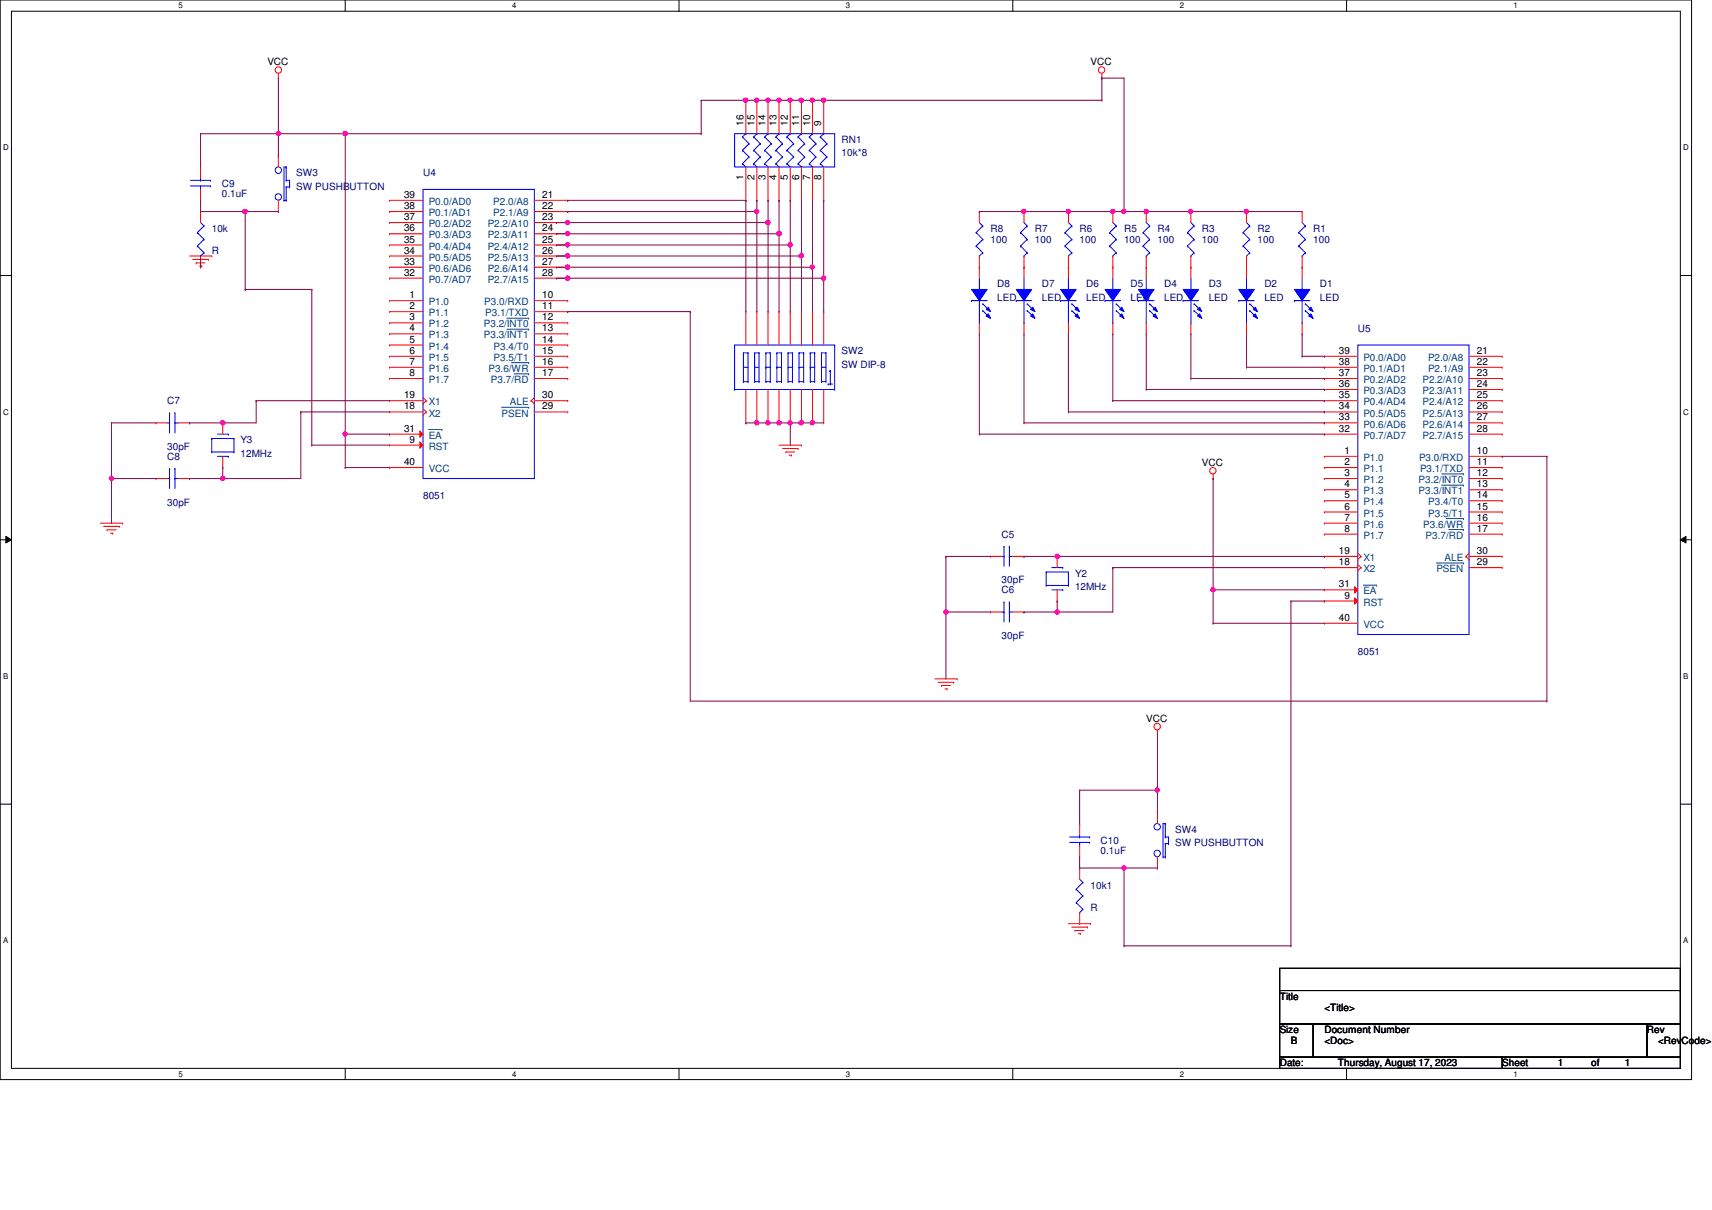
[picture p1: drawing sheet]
<svg xmlns="http://www.w3.org/2000/svg" width="297mm" height="210mm" viewBox="0 0 297 210" stroke-linecap="round" stroke-linejoin="round" font-family="sans-serif">
<defs><g id="words">
<g font-size="1.7">
<text x="46.4" y="11.3">VCC</text>
<text x="189.2" y="11.3">VCC</text>
<text x="129" y="21.8" transform="rotate(-90 129 21.8)">16</text>
<text x="130.9" y="21.8" transform="rotate(-90 130.9 21.8)">15</text>
<text x="132.8" y="21.8" transform="rotate(-90 132.8 21.8)">14</text>
<text x="134.7" y="21.8" transform="rotate(-90 134.7 21.8)">13</text>
<text x="136.7" y="21.8" transform="rotate(-90 136.7 21.8)">12</text>
<text x="138.6" y="21.8" transform="rotate(-90 138.6 21.8)">11</text>
<text x="140.5" y="21.8" transform="rotate(-90 140.5 21.8)">10</text>
<text x="142.5" y="21.8" transform="rotate(-90 142.5 21.8)">9</text>
<text x="70.1" y="34.3">39</text>
<text x="94.1" y="34.3">21</text>
<text x="129" y="31.3" transform="rotate(-90 129 31.3)">1</text>
<text x="130.9" y="31.3" transform="rotate(-90 130.9 31.3)">2</text>
<text x="132.8" y="31.3" transform="rotate(-90 132.8 31.3)">3</text>
<text x="134.7" y="31.3" transform="rotate(-90 134.7 31.3)">4</text>
<text x="136.7" y="31.3" transform="rotate(-90 136.7 31.3)">5</text>
<text x="138.6" y="31.3" transform="rotate(-90 138.6 31.3)">6</text>
<text x="140.5" y="31.3" transform="rotate(-90 140.5 31.3)">7</text>
<text x="142.5" y="31.3" transform="rotate(-90 142.5 31.3)">8</text>
<text x="70.1" y="36.3">38</text>
<text x="70.1" y="38.2">37</text>
<text x="70.1" y="40.1">36</text>
<text x="94.1" y="36.3">22</text>
<text x="94.1" y="38.2">23</text>
<text x="94.1" y="40.1">24</text>
<text x="70.1" y="42.1">35</text>
<text x="70.1" y="44">34</text>
<text x="70.1" y="45.9">33</text>
<text x="70.1" y="47.8">32</text>
<text x="94.1" y="42.1">25</text>
<text x="94.1" y="44">26</text>
<text x="94.1" y="45.9">27</text>
<text x="94.1" y="47.8">28</text>
<text x="71.1" y="51.7">1</text>
<text x="71.1" y="53.6">2</text>
<text x="94.1" y="51.7">10</text>
<text x="94.1" y="53.6">11</text>
<text x="71.1" y="55.6">3</text>
<text x="71.1" y="57.5">4</text>
<text x="71.1" y="59.4">5</text>
<text x="94.1" y="55.6">12</text>
<text x="94.1" y="57.5">13</text>
<text x="94.1" y="59.4">14</text>
<text x="71.1" y="61.4">6</text>
<text x="71.1" y="63.3">7</text>
<text x="71.1" y="65.2">8</text>
<text x="94.1" y="61.4">15</text>
<text x="94.1" y="63.3">16</text>
<text x="94.1" y="65.2">17</text>
<text x="232.3" y="61.4">39</text>
<text x="232.3" y="63.3">38</text>
<text x="232.3" y="65.2">37</text>
<text x="256.2" y="61.4">21</text>
<text x="256.2" y="63.3">22</text>
<text x="256.2" y="65.2">23</text>
<text x="70.1" y="69.1">19</text>
<text x="70.1" y="71">18</text>
<text x="94.1" y="71">29</text>
<text x="94.1" y="69.1">30</text>
<text x="232.3" y="67.1">36</text>
<text x="232.3" y="69.1">35</text>
<text x="232.3" y="71">34</text>
<text x="256.2" y="67.1">24</text>
<text x="256.2" y="69.1">25</text>
<text x="256.2" y="71">26</text>
<text x="70.1" y="74.9">31</text>
<text x="71.1" y="76.8">9</text>
<text x="232.3" y="72.9">33</text>
<text x="232.3" y="74.9">32</text>
<text x="256.2" y="72.9">27</text>
<text x="256.2" y="74.9">28</text>
<text x="70.1" y="80.7">40</text>
<text x="208.5" y="80.8">VCC</text>
<text x="233.3" y="78.7">1</text>
<text x="233.3" y="80.7">2</text>
<text x="233.3" y="82.6">3</text>
<text x="256.2" y="78.7">10</text>
<text x="256.2" y="80.7">11</text>
<text x="256.2" y="82.6">12</text>
<text x="233.3" y="84.5">4</text>
<text x="233.3" y="86.4">5</text>
<text x="233.3" y="88.4">6</text>
<text x="256.2" y="84.5">13</text>
<text x="256.2" y="86.4">14</text>
<text x="256.2" y="88.4">15</text>
<text x="233.3" y="90.3">7</text>
<text x="233.3" y="92.2">8</text>
<text x="256.2" y="90.3">16</text>
<text x="256.2" y="92.2">17</text>
<text x="232.3" y="101.9">31</text>
<text x="232.3" y="96.1">19</text>
<text x="232.3" y="98">18</text>
<text x="256.2" y="98">29</text>
<text x="256.2" y="96.1">30</text>
<text x="232.3" y="107.7">40</text>
<text x="233.3" y="103.8">9</text>
<text x="198.9" y="125.2">VCC</text>
<text x="222" y="173.4">Title</text>
<text x="222" y="179.2">Size</text>
<text x="229.8" y="179.2">Document Number</text>
<text x="229.8" y="175.3">&lt;Title&gt;</text>
<text x="285.7" y="179.2">Rev</text>
<text x="222" y="185">Date:</text>
<text x="224" y="181.1">B</text>
<text x="229.8" y="181.1">&lt;Doc&gt;</text>
<text x="232.1" y="185">Thursday, August 17, 2023</text>
<text x="260.6" y="185">Sheet</text>
<text x="270.3" y="185">1</text>
<text x="276.1" y="185">of</text>
<text x="281.9" y="185">1</text>
<text x="287.7" y="181.1">&lt;RevCode&gt;</text>
</g>
<g font-size="1.7" fill="#000080">
<text x="146" y="24.8">RN1</text>
<text x="146" y="27.1">10k*8</text>
<text x="38.5" y="32.5">C9</text>
<text x="38.5" y="34.2">0.1uF</text>
<text x="51.4" y="30.6">SW3</text>
<text x="51.4" y="32.9">SW PUSHBUTTON</text>
<text x="73.4" y="30.6">U4</text>
<text x="36.7" y="40.2">10k</text>
<text x="171.9" y="40.2">R8</text>
<text x="179.6" y="40.2">R7</text>
<text x="187.3" y="40.2">R6</text>
<text x="195" y="40.2">R5</text>
<text x="200.8" y="40.2">R4</text>
<text x="208.5" y="40.2">R3</text>
<text x="218.2" y="40.2">R2</text>
<text x="227.8" y="40.2">R1</text>
<text x="36.7" y="44.1">R</text>
<text x="171.9" y="42.2">100</text>
<text x="179.6" y="42.2">100</text>
<text x="187.3" y="42.2">100</text>
<text x="195" y="42.2">100</text>
<text x="200.8" y="42.2">100</text>
<text x="208.5" y="42.2">100</text>
<text x="218.2" y="42.2">100</text>
<text x="227.8" y="42.2">100</text>
<text x="173" y="49.9">D8</text>
<text x="173" y="52.2">LED</text>
<text x="180.8" y="49.9">D7</text>
<text x="180.8" y="52.2">LED</text>
<text x="188.5" y="49.9">D6</text>
<text x="188.5" y="52.2">LED</text>
<text x="196.2" y="49.9">D5</text>
<text x="196.2" y="52.2">LED</text>
<text x="202" y="49.9">D4</text>
<text x="202" y="52.2">LED</text>
<text x="209.7" y="49.9">D3</text>
<text x="209.7" y="52.2">LED</text>
<text x="219.4" y="49.9">D2</text>
<text x="219.4" y="52.2">LED</text>
<text x="229" y="49.9">D1</text>
<text x="229" y="52.2">LED</text>
<text x="235.6" y="57.6">U5</text>
<text x="146" y="61.5">SW2</text>
<text x="146" y="63.8">SW DIP-8</text>
<text x="29" y="70.1">C7</text>
<text x="41.7" y="76.9">Y3</text>
<text x="29" y="79.8">C8</text>
<text x="29" y="78.1">30pF</text>
<text x="41.7" y="79.2">12MHz</text>
<text x="29" y="87.7">30pF</text>
<text x="73.4" y="86.6">8051</text>
<text x="173.8" y="93.3">C5</text>
<text x="173.8" y="101.2">30pF</text>
<text x="186.5" y="100.1">Y2</text>
<text x="173.8" y="103">C6</text>
<text x="186.5" y="102.4">12MHz</text>
<text x="173.8" y="110.9">30pF</text>
<text x="235.6" y="113.6">8051</text>
<text x="191" y="146.4">C10</text>
<text x="191" y="148.1">0.1uF</text>
<text x="203.9" y="144.5">SW4</text>
<text x="203.9" y="146.8">SW PUSHBUTTON</text>
<text x="189.2" y="154.1">10k1</text>
<text x="189.2" y="158">R</text>
</g>
<g font-size="1.7" fill="#004080">
<text x="74.4" y="35.6">P0.0/AD0</text>
<text x="85.6" y="35.6">P2.0/A8</text>
<text x="74.4" y="37.5">P0.1/AD1</text>
<text x="74.4" y="39.4">P0.2/AD2</text>
<text x="74.4" y="41.4">P0.3/AD3</text>
<text x="84.6" y="39.4">P2.2/A10</text>
<text x="84.6" y="41.4">P2.3/A11</text>
<text x="85.6" y="37.5">P2.1/A9</text>
<text x="74.4" y="43.3">P0.4/AD4</text>
<text x="74.4" y="45.2">P0.5/AD5</text>
<text x="74.4" y="47.2">P0.6/AD6</text>
<text x="84.6" y="43.3">P2.4/A12</text>
<text x="84.6" y="45.2">P2.5/A13</text>
<text x="84.6" y="47.2">P2.6/A14</text>
<text x="74.4" y="49.1">P0.7/AD7</text>
<text x="74.4" y="53">P1.0</text>
<text x="84" y="53">P3.0/RXD</text>
<text x="84.6" y="49.1">P2.7/A15</text>
<text x="74.4" y="54.9">P1.1</text>
<text x="74.4" y="56.8">P1.2</text>
<text x="74.4" y="58.7">P1.3</text>
<text x="83.9" y="56.8">P3.2/INT0</text>
<text x="83.9" y="58.7">P3.3/INT1</text>
<text x="84.2" y="54.9">P3.1/TXD</text>
<text x="74.4" y="60.7">P1.4</text>
<text x="74.4" y="62.6">P1.5</text>
<text x="74.4" y="64.5">P1.6</text>
<text x="84.7" y="64.5">P3.6/WR</text>
<text x="85.6" y="60.7">P3.4/T0</text>
<text x="85.6" y="62.6">P3.5/T1</text>
<text x="236.6" y="62.6">P0.0/AD0</text>
<text x="236.6" y="64.5">P0.1/AD1</text>
<text x="247.8" y="62.6">P2.0/A8</text>
<text x="247.8" y="64.5">P2.1/A9</text>
<text x="74.4" y="70.3">X1</text>
<text x="74.4" y="66.5">P1.7</text>
<text x="85.2" y="66.5">P3.7/RD</text>
<text x="88.5" y="70.3">ALE</text>
<text x="236.6" y="66.5">P0.2/AD2</text>
<text x="236.6" y="68.4">P0.3/AD3</text>
<text x="236.6" y="70.3">P0.4/AD4</text>
<text x="246.8" y="66.5">P2.2/A10</text>
<text x="246.8" y="68.4">P2.3/A11</text>
<text x="246.8" y="70.3">P2.4/A12</text>
<text x="74.4" y="76.1">EA</text>
<text x="74.4" y="72.3">X2</text>
<text x="87" y="72.3">PSEN</text>
<text x="236.6" y="72.3">P0.5/AD5</text>
<text x="236.6" y="74.2">P0.6/AD6</text>
<text x="236.6" y="76.1">P0.7/AD7</text>
<text x="246.8" y="72.3">P2.5/A13</text>
<text x="246.8" y="74.2">P2.6/A14</text>
<text x="246.8" y="76.1">P2.7/A15</text>
<text x="74.4" y="81.9">VCC</text>
<text x="74.4" y="78">RST</text>
<text x="236.6" y="80">P1.0</text>
<text x="236.6" y="81.9">P1.1</text>
<text x="236.6" y="83.8">P1.2</text>
<text x="246.1" y="83.8">P3.2/INT0</text>
<text x="246.2" y="80">P3.0/RXD</text>
<text x="246.4" y="81.9">P3.1/TXD</text>
<text x="236.6" y="85.8">P1.3</text>
<text x="236.6" y="87.7">P1.4</text>
<text x="236.6" y="89.6">P1.5</text>
<text x="246.1" y="85.8">P3.3/INT1</text>
<text x="247.8" y="87.7">P3.4/T0</text>
<text x="247.8" y="89.6">P3.5/T1</text>
<text x="236.6" y="91.6">P1.6</text>
<text x="236.6" y="93.5">P1.7</text>
<text x="246.9" y="91.6">P3.6/WR</text>
<text x="247.4" y="93.5">P3.7/RD</text>
<text x="236.6" y="97.3">X1</text>
<text x="236.6" y="99.3">X2</text>
<text x="249.2" y="99.3">PSEN</text>
<text x="250.7" y="97.3">ALE</text>
<text x="236.6" y="103.1">EA</text>
<text x="236.6" y="105.1">RST</text>
<text x="236.6" y="108.9">VCC</text>
</g>
<g font-size="1.4">
<text x="30.9" y="1.4">5</text>
<text x="88.9" y="1.4">4</text>
<text x="146.8" y="1.4">3</text>
<text x="204.7" y="1.4">2</text>
<text x="262.6" y="1.4">1</text>
<text x=".5" y="26.1">D</text>
<text x="292.1" y="26.1">D</text>
<text x=".5" y="71.9">C</text>
<text x="292.1" y="71.9">C</text>
<text x=".5" y="117.8">B</text>
<text x="292.1" y="117.8">B</text>
<text x=".5" y="163.6">A</text>
<text x="292.1" y="163.6">A</text>
<text x="30.9" y="186.8">5</text>
<text x="88.9" y="186.8">4</text>
<text x="146.8" y="186.8">3</text>
<text x="204.7" y="186.8">2</text>
<text x="262.6" y="186.8">1</text>
</g>
</g></defs>
<path d="M0 0h293.5v187.3h-293.5zM2 1.9h289.5v183.4h-289.5z" fill="none" stroke="#000" stroke-width=".17"/>
<g fill="#fff">
<path d="M30.9 .2h.8v1.5h-.8z"/>
<path d="M30.9 185.5h.8v1.6h-.8z"/>
</g>
<path d="M59.9 0v1.9M59.9 185.3v2" fill="none" stroke="#000" stroke-width=".17"/>
<g fill="#fff">
<path d="M88.9 .2h.7v1.5h-.7z"/>
<path d="M88.9 185.5h.7v1.6h-.7z"/>
</g>
<path d="M117.8 0v1.9M117.8 185.3v2" fill="none" stroke="#000" stroke-width=".17"/>
<g fill="#fff">
<path d="M146.8 .2h.7v1.5h-.7z"/>
<path d="M146.8 185.5h.7v1.6h-.7z"/>
</g>
<path d="M175.7 0v1.9M175.7 185.3v2" fill="none" stroke="#000" stroke-width=".17"/>
<g fill="#fff">
<path d="M204.7 .2h.7v1.5h-.7z"/>
<path d="M204.7 185.5h.7v1.6h-.7z"/>
</g>
<path d="M233.6 0v1.9M233.6 185.3v2" fill="none" stroke="#000" stroke-width=".17"/>
<g fill="#fff">
<path d="M262.6 .2h.8v1.5h-.8z"/>
<path d="M262.6 185.5h.8v1.6h-.8z"/>
<path d="M.5 24.8h1v1.6h-1z"/>
<path d="M292.1 24.8h.9v1.6h-.9z"/>
<path d="M.5 70.7h1v1.5h-1z"/>
<path d="M292.1 70.7h.9v1.5h-.9z"/>
</g>
<path d="M0 47.8h2M291.5 47.8h2" fill="none" stroke="#000" stroke-width=".17"/>
<g fill="#fff">
<path d="M.5 116.5h.9v1.6h-.9z"/>
<path d="M292.1 116.5h.8v1.6h-.8z"/>
</g>
<path d="M0 93.6h2M1 93l1 .6-1 .6zM291.5 93.6l1-.6v1.2zM291.5 93.6h2" fill="none" stroke="#000" stroke-width=".17"/>
<path d="M1 93l1 .6-1 .6zM291.5 93.6l1-.6v1.2z" fill="#000"/>
<g fill="#fff">
<path d="M.5 162.4h.9v1.5h-.9z"/>
<path d="M292.1 162.4h.8v1.5h-.8z"/>
</g>
<path d="M0 139.5h2M291.5 139.5h2M222 168h69.5v3.8h-69.5zM222 171.8h69.5v5.8h-69.5zM222 177.6h5.8v5.8h-5.8zM227.8 177.6h57.9v5.8h-57.9zM285.7 177.6h5.8v5.8h-5.8zM222 183.4h38.6v1.9h-38.6zM260.6 183.4h30.9v1.9h-30.9z" fill="none" stroke="#000" stroke-width=".17"/>
<g fill="none" stroke="#f00" stroke-width=".17">
<path d="M48.3 13.5h.1M48.3 12.7v.8M191.2 13.5h.1M191.2 12.7v.8M32.9 44.4h3.8M33.4 45h2.7M34 45.6h.1M34 45.6h1.6M34.6 46.1h.4M35 46.1h.1M36.1 45h.1M36.7 44.4h.1"/>
<path d="M135.2 77.2h3.9M135.8 77.8h2.7M136.4 78.4h.1M136.4 78.4h1.5M136.9 79h.4M137.3 79h.1M138.5 77.8h.1M139.1 77.2h.1M17.4 90.8h3.9M18 91.3h2.7M18.6 91.9h.1M18.6 91.9h1.5"/>
<path d="M19.2 92.5h.4M19.6 92.5h.1M20.7 91.3h.1M21.3 90.8h.1M171.9 96.5h.1M171.9 96.5h1.9M175.7 96.5h2M177.7 96.5h.1M210.5 83h.1M210.5 82.3v.7M162.2 117.8h3.9M162.8 118.4h2.7"/>
<path d="M163.4 118.9h.1M163.4 118.9h1.5M164 119.5h.3M164.3 119.5h.1M165.5 118.4h.1M166.1 117.8h.1M200.8 127.4h.1M200.8 126.7v.7M185.4 160.2h3.8M186 160.8h2.7M186.5 161.4h.1M186.5 161.4h1.6"/>
<path d="M187.1 162h.4M187.5 162h.1M188.7 160.8h.1M189.2 160.2h.1"/>
<circle cx="48.3" cy="12.1" r=".56"/>
<circle cx="191.1" cy="12.1" r=".56"/>
<circle cx="210.4" cy="81.7" r=".56"/>
<circle cx="200.8" cy="126" r=".56"/>
</g>
<g fill="none" stroke="#00f" stroke-width=".17">
<path d="M214.9 52.2h.1M214.9 52.2h2.7M216.3 50.2h.1M216.3 56h.1M216.3 48.3v1.9M216.3 52.2v3.8M173.8 96.5h.4M174.2 96.5h.1M174.2 94.8h.1M174.2 94.8v3.5M175.1 94.8h.1M175.1 96.5h.1"/>
<path d="M175.1 96.5h.6M175.1 94.8v3.5"/>
</g>
<path d="M214.9 50.2h2.7l-1.3 2z" fill-rule="evenodd" fill="#00f"/>
<path d="M214.9 50.2h2.7l-1.3 2z" fill="none" stroke="#00f" stroke-width=".17"/>
<path d="M217.8 54.4l.4 .8-.8-.4z" fill-rule="evenodd" fill="#00f"/>
<path d="M217.8 54.4l.4 .8-.8-.4z" fill="none" stroke="#00f" stroke-width=".17"/>
<path d="M217.8 53.3l.4 .8-.8-.4z" fill-rule="evenodd" fill="#00f"/>
<path d="M216.8 52.7h.1M216.8 53.9h.1M216.8 52.7l1.2 1.2M216.8 53.9l1.2 1.1M217.8 53.3l.4 .8-.8-.4zM224.6 52.2h.1M224.6 52.2h2.7M225.9 50.2h.1M225.9 56h.1M225.9 48.3v1.9M225.9 52.2v3.8" fill="none" stroke="#00f" stroke-width=".17"/>
<path d="M216.3 46.4h.1M216.3 57.9h.1M216.3 46.4v1.9M216.3 56v1.9" fill="none" stroke="#f00" stroke-width=".17"/>
<path d="M224.6 50.2h2.7l-1.4 2z" fill-rule="evenodd" fill="#00f"/>
<path d="M224.6 50.2h2.7l-1.4 2z" fill="none" stroke="#00f" stroke-width=".17"/>
<path d="M227.5 54.4l.3 .8-.7-.4z" fill-rule="evenodd" fill="#00f"/>
<path d="M227.5 54.4l.3 .8-.7-.4z" fill="none" stroke="#00f" stroke-width=".17"/>
<path d="M227.5 53.3l.3 .8-.7-.4z" fill-rule="evenodd" fill="#00f"/>
<g fill="none" stroke="#00f" stroke-width=".17">
<path d="M73.4 32.9h19.3v50.1h-19.3zM169.9 38.6l.6 .6M170.5 39.2h.1M170.5 39.2l-1.1 1.1M127.5 59.9h.1M127.5 59.9h17.3M127.5 59.9v7.7M144.8 59.9h.1M144.8 59.9v7.7M169.4 40.3h.1M169.4 42.7h.1M169.4 40.3l1.1 1.2"/>
<path d="M169.4 42.7l1.1 1.2M169.9 44.4h.1M170.5 41.5h.1M170.5 43.9h.1M170.5 41.5l-1.1 1.2M170.5 43.9l-.6 .5M226.5 52.7h.1M226.5 53.9h.1M226.5 52.7l1.2 1.2M226.5 53.9l1.2 1.1M227.5 53.3l.3 .8-.7-.4zM127.5 67.6h.1"/>
<path d="M127.5 67.6h17.3M129 66.2h.1M129 61.2h.1M129 63.7h.1M129 66.2h.8M129 61.2h.8M129 63.7h.8M129 61.2v5M129.8 66.2h.1M129.8 61.2h.1M129.8 61.2v5M130.9 66.2h.1"/>
<path d="M130.9 61.2h.1M130.9 63.7h.1M130.9 66.2h.8M130.9 61.2h.8M130.9 63.7h.8M130.9 61.2v5M131.7 66.2h.1M131.7 61.2h.1M131.7 61.2v5M132.9 66.2h.1M132.9 61.2h.1M132.9 63.7h.1"/>
<path d="M132.9 66.2h.7M132.9 61.2h.7M132.9 63.7h.7M132.9 61.2v5M133.6 66.2h.1M133.6 61.2h.1M133.6 61.2v5M134.8 66.2h.1M134.8 61.2h.1M134.8 63.7h.1M134.8 66.2h.8M134.8 61.2h.8"/>
<path d="M134.8 63.7h.8M134.8 61.2v5M135.6 66.2h.1M135.6 61.2h.1M135.6 61.2v5M136.7 66.2h.1M136.7 61.2h.1M136.7 63.7h.1M136.7 66.2h.8M136.7 61.2h.8M136.7 63.7h.8M136.7 61.2v5"/>
<path d="M137.5 66.2h.1M137.5 61.2h.1M137.5 61.2v5M138.6 66.2h.1M138.6 61.2h.1M138.6 63.7h.1M138.6 66.2h.8M138.6 61.2h.8M138.6 63.7h.8M138.6 61.2v5M139.4 66.2h.1M139.4 61.2h.1"/>
<path d="M139.4 61.2v5M140.6 66.2h.1M140.6 61.2h.1M140.6 63.7h.1M140.6 66.2h.7M140.6 61.2h.7M140.6 63.7h.7M140.6 61.2v5M141.3 66.2h.1M141.3 61.2h.1M141.3 61.2v5M142.5 66.2h.1"/>
<path d="M142.5 61.2h.1M142.5 63.7h.1M142.5 66.2h.8M142.5 61.2v5M142.5 61.2h.8M142.5 63.7h.8M143.3 66.2h.1M143.3 61.2h.1M143.3 61.2v5M143.7 66.6h.1M143.7 66.6h.7M144.1 64.3h.1"/>
<path d="M144.1 66.6h.1M144.1 64.3l-.2 .2M144.1 64.3v2.3M144.8 67.6h.1M186.7 154.3h.1M186.7 156.6h.1M186.7 154.3l1.2 1.1M186.7 156.6l1.2 1.1M187.3 158.3h.1M187.3 152.5l.6 .6M187.9 153.1h.1M187.9 155.4h.1"/>
<path d="M187.9 157.7h.1M187.9 153.1l-1.2 1.2M187.9 155.4l-1.2 1.2M187.9 157.7l-.6 .6M201.8 148.7h.1M201.8 148.7h.4M202.2 148.7h.1M202.2 146.3h.1M202.2 145.2h.1M202.2 142.9h.1M202.2 142.9h-.4v5.8M202.2 142.9v2.3"/>
<path d="M202.2 146.3v2.4M202.2 146.3h.5M202.2 145.2h.5M202.7 146.3h.1M202.7 145.2h.1M202.7 145.2v1.1"/>
<circle cx="200.8" cy="148.1" r=".56"/>
<circle cx="200.8" cy="143.4" r=".56"/>
</g>
<g fill="none" stroke="#f00" stroke-width=".17">
<path d="M169.9 36.7h.1M169.9 36.7v1.9M129.4 54.1h.1M129.4 54.1v5.8M131.3 54.1h.1M131.3 54.1v5.8M133.3 54.1h.1M133.3 54.1v5.8M135.2 54.1h.1M135.2 54.1v5.8M137.1 54.1h.1M137.1 54.1v5.8"/>
<path d="M139.1 54.1h.1M139.1 54.1v5.8M141 54.1h.1M141 54.1v5.8M142.9 54.1h.1M142.9 54.1v5.8M169.9 46.4h.1M169.9 44.4v2M225.9 46.4h.1M225.9 57.9h.1M225.9 46.4v1.9M225.9 56v1.9"/>
<path d="M92.2 69.5h.1M92.2 69.5l.5 .6M92.7 70.1h.1M92.7 71.5h5.8M92.7 69l-.5 .5M92.7 69.5h5.8M98.5 71.5h.1M98.5 69.5h.1M129.4 73.4h.1M129.4 67.6v5.8M131.3 73.4h.1M131.3 67.6v5.8"/>
<path d="M133.3 73.4h.1M133.3 67.6v5.8M135.2 73.4h.1M135.2 67.6v5.8M137.1 73.4h.1M137.1 67.6v5.8M139.1 73.4h.1M139.1 67.6v5.8M141 73.4h.1M141 67.6v5.8M142.9 73.4h.1M142.9 67.6v5.8"/>
<path d="M67.6 81.1h.1M67.6 81.1h5.8M187.3 150.6h.1M187.3 150.6v1.9M187.3 158.3v1.9M200.8 140.9h.1M200.8 150.6h.1M200.8 140.9v2M200.8 148.7v1.9M187.3 160.2h.1"/>
</g>
<path d="M87 70.7h4.7M91.7 70.7h.1" fill="none" stroke="#004080" stroke-width=".17"/>
<path d="M72.9 74.8l.5 .5-.5 .6z" fill="#f00"/>
<g fill="none" stroke="#f00" stroke-width=".17">
<path d="M67.6 75.3h.1M67.6 69.5h.1M67.6 71.5h.1M67.6 75.3h5.8M67.6 69.5h5.8M67.6 71.5h5.8M72.9 74.8l.5 .5-.5 .6zM73.4 70.1h.1M73.4 72h.1M73.4 69l.6 .5M73.4 70.9l.6 .6M74 69.5h.1"/>
<path d="M74 71.5h.1M74 69.5l-.6 .6M74 71.5l-.6 .5"/>
</g>
<path d="M74.4 74.5h2.3M76.7 74.5h.1" fill="none" stroke="#004080" stroke-width=".17"/>
<path d="M72.9 76.7l.5 .5-.5 .6z" fill="#f00"/>
<g fill="none" stroke="#f00" stroke-width=".17">
<path d="M67.6 34.8h.1M67.6 36.7h.1M67.6 38.6h.1M67.6 34.8h5.8M67.6 36.7h5.8M67.6 38.6h5.8M92.7 34.8h5.8M92.7 36.7h5.8M92.7 38.6h5.8M98.5 34.8h.1M98.5 36.7h.1M98.5 38.6h.1"/>
<path d="M177.7 36.7h.1M177.7 36.7v1.9M185.4 36.7h.1M185.4 36.7v1.9M193.1 36.7h.1M193.1 36.7v1.9M198.9 36.7h.1M198.9 36.7v1.9M206.6 36.7h.1M206.6 36.7v1.9M216.3 36.7h.1M216.3 36.7v1.9"/>
<path d="M225.9 36.7h.1M225.9 36.7v1.9M67.6 40.6h.1M67.6 42.5h.1M67.6 44.4h.1M67.6 46.4h.1M67.6 48.3h.1M67.6 52.2h.1M67.6 54.1h.1M67.6 56h.1M67.6 57.9h.1M67.6 59.9h.1"/>
<path d="M67.6 40.6h5.8M67.6 42.5h5.8M67.6 44.4h5.8M67.6 46.4h5.8M67.6 48.3h5.8M67.6 52.2h5.8M67.6 54.1h5.8M67.6 56h5.8M67.6 57.9h5.8M67.6 59.9h5.8M92.7 40.6h5.8M92.7 42.5h5.8"/>
<path d="M92.7 44.4h5.8M92.7 46.4h5.8M92.7 48.3h5.8M92.7 52.2h5.8M92.7 54.1h5.8M92.7 56h5.8M92.7 57.9h5.8M92.7 59.9h5.8M98.5 40.6h.1M98.5 42.5h.1M98.5 44.4h.1M98.5 46.4h.1"/>
<path d="M98.5 48.3h.1M98.5 52.2h.1M98.5 54.1h.1M98.5 56h.1M98.5 57.9h.1M98.5 59.9h.1M177.7 46.4h.1M177.7 44.4v2M185.4 46.4h.1M185.4 44.4v2M193.1 46.4h.1M193.1 44.4v2"/>
<path d="M198.9 46.4h.1M198.9 44.4v2M206.6 46.4h.1M206.6 44.4v2M216.3 46.4h.1M216.3 44.4v2M225.9 46.4h.1M225.9 44.4v2M27.1 73.4h.1M27.1 73.4h1.9M30.9 73.4h2M32.9 73.4h.1"/>
<path d="M38.6 73.4h.1M38.6 73.4v1.9M38.6 79.2v1.9M67.6 77.2h.1M67.6 61.8h.1M67.6 63.7h.1M67.6 65.7h.1M67.6 77.2h5.8M67.6 61.8h5.8M67.6 63.7h5.8M67.6 65.7h5.8M72.9 76.7l.5 .5-.5 .6z"/>
<path d="M92.7 61.8h5.8M92.7 63.7h5.8M92.7 65.7h5.8M98.5 61.8h.1M98.5 63.7h.1M98.5 65.7h.1M27.1 83h.1M27.1 83h1.9M30.9 83h2M32.9 83h.1M38.6 81.1h.1M187.3 142.9h.1"/>
<path d="M187.3 148.7h.1M187.3 142.9v1.9M187.3 146.7v2"/>
</g>
<path d="M88 55.2h3.7M88 57.1h3.7M91.7 55.2h.1M91.7 57.1h.1M88.8 62.9h2.9M89.2 64.9h2.5M91.7 62.9h.1M91.7 64.9h.1" fill="none" stroke="#004080" stroke-width=".17"/>
<g fill="none" stroke="#00f" stroke-width=".17">
<path d="M177.7 38.6l.5 .6M178.2 39.2h.1M178.2 39.2l-1.1 1.1M185.4 38.6l.6 .6M186 39.2h.1M186 39.2l-1.2 1.1M193.1 38.6l.6 .6M193.7 39.2h.1M193.7 39.2l-1.2 1.1M198.9 38.6l.6 .6M199.5 39.2h.1M199.5 39.2l-1.2 1.1"/>
<path d="M206.6 38.6l.6 .6M207.2 39.2h.1M207.2 39.2l-1.2 1.1M216.3 38.6l.5 .6M216.8 39.2h.1M216.8 39.2l-1.1 1.1M225.9 38.6l.6 .6M226.5 39.2h.1M226.5 39.2l-1.2 1.1M168.6 52.2h.1M168.6 52.2h2.7M169.9 50.2h.1"/>
<path d="M169.9 56h.1M169.9 48.3v1.9M169.9 52.2v3.8M177.1 40.3h.1M177.1 42.7h.1M177.1 40.3l1.1 1.2M177.1 42.7l1.1 1.2M177.7 44.4h.1M178.2 41.5h.1M178.2 43.9h.1M178.2 41.5l-1.1 1.2M178.2 43.9l-.5 .5"/>
<path d="M184.8 40.3h.1M184.8 42.7h.1M184.8 40.3l1.2 1.2M184.8 42.7l1.2 1.2M185.4 44.4h.1M186 41.5h.1M186 43.9h.1M186 41.5l-1.2 1.2M186 43.9l-.6 .5M192.5 40.3h.1M192.5 42.7h.1M192.5 40.3l1.2 1.2"/>
<path d="M192.5 42.7l1.2 1.2M193.1 44.4h.1M193.7 41.5h.1M193.7 43.9h.1M193.7 41.5l-1.2 1.2M193.7 43.9l-.6 .5M198.3 40.3h.1M198.3 42.7h.1M198.3 40.3l1.2 1.2M198.3 42.7l1.2 1.2M198.9 44.4h.1M199.5 41.5h.1"/>
<path d="M199.5 43.9h.1M199.5 41.5l-1.2 1.2M199.5 43.9l-.6 .5M206 40.3h.1M206 42.7h.1M206 40.3l1.2 1.2M206 42.7l1.2 1.2M206.6 44.4h.1M207.2 41.5h.1M207.2 43.9h.1M207.2 41.5l-1.2 1.2M207.2 43.9l-.6 .5"/>
<path d="M215.7 40.3h.1M215.7 42.7h.1M215.7 40.3l1.1 1.2M215.7 42.7l1.1 1.2M216.3 44.4h.1M216.8 41.5h.1M216.8 43.9h.1M216.8 41.5l-1.1 1.2M216.8 43.9l-.5 .5M225.3 40.3h.1M225.3 42.7h.1M225.3 40.3l1.2 1.2"/>
<path d="M225.3 42.7l1.2 1.2M225.9 44.4h.1M226.5 41.5h.1M226.5 43.9h.1M226.5 41.5l-1.2 1.2M226.5 43.9l-.6 .5M29 73.4h.4M29.4 73.4h.1M29.4 71.6h.1M29.4 71.6v3.5M30.3 71.6h.1M30.3 73.4h.1"/>
<path d="M30.3 71.6v3.5M30.3 73.4h.6M36.7 76.1h.1M36.7 78.4h.1M36.7 78.4h3.9M36.7 76.1h3.9M36.7 76.1v2.3M37.7 79.2h1.9M37.7 75.3h1.9M39.6 79.2h.1M39.6 75.3h.1M40.6 78.4h.1"/>
<path d="M40.6 76.1h.1M40.6 76.1v2.3M29 83h.4M29.4 83h.1M29.4 81.3h.1M29.4 81.3v3.5M30.3 81.3h.1M30.3 83h.1M30.3 83h.6M30.3 81.3v3.5M185.6 146.1h3.5M185.6 145.2h3.5"/>
<path d="M187.3 145.2h.1M187.3 146.1h.1M187.3 144.8v.4M187.3 146.1v.6M189.1 146.1h.1M189.1 145.2h.1"/>
</g>
<path d="M168.6 50.2h2.7l-1.4 2z" fill-rule="evenodd" fill="#00f"/>
<path d="M168.6 50.2h2.7l-1.4 2z" fill="none" stroke="#00f" stroke-width=".17"/>
<path d="M171.1 54.8l.4-.4 .4 .8z" fill-rule="evenodd" fill="#00f"/>
<path d="M171.1 54.8l.4-.4 .4 .8z" fill="none" stroke="#00f" stroke-width=".17"/>
<path d="M171.1 53.7l.4-.4 .4 .8z" fill-rule="evenodd" fill="#00f"/>
<g fill="none" stroke="#00f" stroke-width=".17">
<path d="M34.8 38.6l.6 .6M35.4 39.2h.1M35.4 39.2l-1.2 1.1M127.5 23.2h17.3v5.8h-17.3zM128.8 23.7h.1M128.8 26.1h.1M128.8 28.4h.1M128.8 23.7l1.2 1.2M128.8 26.1l1.2 1.1M128.8 28.4l.6 .6M129.4 23.2h.1M129.4 23.2l-.6 .5"/>
<path d="M130 24.9h.1M130 27.2h.1M130 24.9l-1.2 1.2M130 27.2l-1.2 1.2M130.8 23.7h.1M130.8 26.1h.1M130.8 28.4h.1M130.8 23.7l1.1 1.2M130.8 26.1l1.1 1.1M130.8 28.4l.5 .6M131.3 23.2h.1M131.3 23.2l-.5 .5"/>
<path d="M131.9 24.9h.1M131.9 27.2h.1M131.9 24.9l-1.1 1.2M131.9 27.2l-1.1 1.2M132.7 23.7h.1M132.7 26.1h.1M132.7 28.4h.1M132.7 23.7l1.1 1.2M132.7 26.1l1.1 1.1M132.7 28.4l.6 .6M133.3 23.2h.1M133.3 23.2l-.6 .5"/>
<path d="M133.8 24.9h.1M133.8 27.2h.1M133.8 24.9l-1.1 1.2M133.8 27.2l-1.1 1.2M134.6 23.7h.1M134.6 26.1h.1M134.6 28.4h.1M134.6 23.7l1.2 1.2M134.6 26.1l1.2 1.1M134.6 28.4l.6 .6M135.2 23.2h.1M135.2 23.2l-.6 .5"/>
<path d="M135.8 24.9h.1M135.8 27.2h.1M135.8 24.9l-1.2 1.2M135.8 27.2l-1.2 1.2M136.5 23.7h.1M136.5 26.1h.1M136.5 28.4h.1M136.5 23.7l1.2 1.2M136.5 26.1l1.2 1.1M136.5 28.4l.6 .6M137.1 23.2h.1M137.1 23.2l-.6 .5"/>
<path d="M137.7 24.9h.1M137.7 27.2h.1M137.7 24.9l-1.2 1.2M137.7 27.2l-1.2 1.2M138.5 23.7h.1M138.5 26.1h.1M138.5 28.4h.1M138.5 23.7l1.1 1.2M138.5 26.1l1.1 1.1M138.5 28.4l.6 .6M139.1 23.2h.1M139.1 23.2l-.6 .5"/>
<path d="M139.6 24.9h.1M139.6 27.2h.1M139.6 24.9l-1.1 1.2M139.6 27.2l-1.1 1.2M140.4 23.7h.1M140.4 26.1h.1M140.4 28.4h.1M140.4 23.7l1.2 1.2M140.4 26.1l1.2 1.1M140.4 28.4l.6 .6M141 23.2h.1M141 23.2l-.6 .5"/>
<path d="M141.6 24.9h.1M141.6 27.2h.1M141.6 24.9l-1.2 1.2M141.6 27.2l-1.2 1.2M142.3 23.7h.1M142.3 26.1h.1M142.3 28.4h.1M142.3 23.7l1.2 1.2M142.3 26.1l1.2 1.1M142.3 28.4l.6 .6M142.9 23.2h.1M142.9 23.2l-.6 .5"/>
<path d="M143.5 24.9h.1M143.5 27.2h.1M143.5 24.9l-1.2 1.2M143.5 27.2l-1.2 1.2M34.2 40.3h.1M34.2 42.7h.1M34.2 40.3l1.2 1.2M34.2 42.7l1.2 1.2M34.8 44.4h.1M35.4 41.5h.1M35.4 43.9h.1M35.4 41.5l-1.2 1.2"/>
<path d="M35.4 43.9l-.6 .5M170.5 52.7h.1M170.5 53.9h.1M170.5 52.7l1.2 1.2M170.5 53.9l1.2 1.1M171.1 53.7l.4-.4 .4 .8zM176.3 52.2h.1M176.3 52.2h2.7M177.7 50.2h.1M177.7 56h.1M177.7 48.3v1.9M177.7 52.2v3.8"/>
</g>
<g fill="none" stroke="#f00" stroke-width=".17">
<path d="M129.4 17.4h.1M129.4 17.4v5.8M131.3 17.4h.1M131.3 17.4v5.8M133.3 17.4h.1M133.3 17.4v5.8M135.2 17.4h.1M135.2 17.4v5.8M137.1 17.4h.1M137.1 17.4v5.8M139.1 17.4h.1M139.1 17.4v5.8"/>
<path d="M141 17.4h.1M141 17.4v5.8M142.9 17.4h.1M142.9 17.4v5.8M34.8 36.7h.1M34.8 36.7v1.9M129.4 34.8h.1M129.4 29v5.8M131.3 34.8h.1M131.3 29v5.8M133.3 34.8h.1M133.3 29v5.8"/>
<path d="M135.2 34.8h.1M135.2 29v5.8M137.1 34.8h.1M137.1 29v5.8M139.1 34.8h.1M139.1 29v5.8M141 34.8h.1M141 29v5.8M142.9 34.8h.1M142.9 29v5.8M34.8 46.4h.1M34.8 44.4v2"/>
<path d="M169.9 46.4h.1M169.9 57.9h.1M169.9 46.4v1.9M169.9 56v1.9"/>
</g>
<path d="M176.3 50.2h2.7l-1.3 2z" fill-rule="evenodd" fill="#00f"/>
<path d="M176.3 50.2h2.7l-1.3 2z" fill="none" stroke="#00f" stroke-width=".17"/>
<path d="M179.2 54.4l.4 .8-.8-.4z" fill-rule="evenodd" fill="#00f"/>
<path d="M179.2 54.4l.4 .8-.8-.4z" fill="none" stroke="#00f" stroke-width=".17"/>
<path d="M179.2 53.3l.4 .8-.8-.4z" fill-rule="evenodd" fill="#00f"/>
<path d="M178.2 52.7h.1M178.2 53.9h.1M178.2 52.7l1.2 1.2M178.2 53.9l1.2 1.1M179.2 53.3l.4 .8-.8-.4zM184 52.2h.1M184 52.2h2.7M185.4 50.2h.1M185.4 56h.1M185.4 48.3v1.9M185.4 52.2v3.8" fill="none" stroke="#00f" stroke-width=".17"/>
<path d="M177.7 46.4h.1M177.7 57.9h.1M177.7 46.4v1.9M177.7 56v1.9" fill="none" stroke="#f00" stroke-width=".17"/>
<path d="M184 50.2h2.7l-1.3 2z" fill-rule="evenodd" fill="#00f"/>
<path d="M184 50.2h2.7l-1.3 2z" fill="none" stroke="#00f" stroke-width=".17"/>
<path d="M186.5 54.8l.4-.4 .4 .8z" fill-rule="evenodd" fill="#00f"/>
<path d="M186.5 54.8l.4-.4 .4 .8z" fill="none" stroke="#00f" stroke-width=".17"/>
<path d="M186.5 53.7l.4-.4 .4 .8z" fill-rule="evenodd" fill="#00f"/>
<g fill="none" stroke="#00f" stroke-width=".17">
<path d="M33.1 32.3h3.4M33.1 31.3h3.4M34.8 31.3h.1M34.8 32.3h.1M34.8 30.9v.4M34.8 32.3v.6M36.5 32.3h.1M36.5 31.3h.1M186 52.7h.1M186 53.9h.1M186 52.7l1.1 1.2M186 53.9l1.1 1.1"/>
<path d="M186.5 53.7l.4-.4 .4 .8zM191.7 52.2h.1M191.7 52.2h2.7M193.1 50.2h.1M193.1 56h.1M193.1 48.3v1.9M193.1 52.2v3.8"/>
</g>
<path d="M34.8 29h.1M34.8 34.8h.1M34.8 29v1.9M34.8 32.9v1.9M185.4 46.4h.1M185.4 57.9h.1M185.4 46.4v1.9M185.4 56v1.9" fill="none" stroke="#f00" stroke-width=".17"/>
<path d="M191.7 50.2h2.7l-1.3 2z" fill-rule="evenodd" fill="#00f"/>
<path d="M191.7 50.2h2.7l-1.3 2z" fill="none" stroke="#00f" stroke-width=".17"/>
<path d="M194.6 54.4l.4 .8-.7-.4z" fill-rule="evenodd" fill="#00f"/>
<path d="M194.6 54.4l.4 .8-.7-.4z" fill="none" stroke="#00f" stroke-width=".17"/>
<path d="M194.6 53.3l.4 .8-.7-.4z" fill-rule="evenodd" fill="#00f"/>
<g fill="none" stroke="#00f" stroke-width=".17">
<path d="M193.7 52.7h.1M193.7 53.9h.1M193.7 52.7l1.1 1.2M193.7 53.9l1.1 1.1M194.6 53.3l.4 .8-.7-.4zM235.6 59.9h19.3v50.2h-19.3zM181.5 99.2h.1M181.5 99.2h3.9M181.5 99.2v2.4M182.5 98.5h1.9M184.4 98.5h.1M185.4 99.2h.1"/>
<path d="M185.4 99.2v2.4M181.5 101.6h.1M181.5 101.6h3.9M182.5 102.3h1.9M184.4 102.3h.1M185.4 101.6h.1"/>
</g>
<g fill="none" stroke="#f00" stroke-width=".17">
<path d="M193.1 46.4h.1M193.1 57.9h.1M193.1 46.4v1.9M193.1 56v1.9M183.4 96.5h.1M183.4 96.5v2M254.3 96.5h.1M254.3 96.5l.6 .6M254.9 97.1h.1M254.9 98.5h5.7M254.9 96l-.6 .5M254.9 96.5h5.7"/>
<path d="M260.6 98.5h.1M260.6 96.5h.1M183.4 104.3h.1M183.4 102.3v2M229.8 108.1h.1M229.8 108.1h5.8"/>
</g>
<path d="M249.2 97.7h4.7M253.9 97.7h.1" fill="none" stroke="#004080" stroke-width=".17"/>
<path d="M235 101.8l.6 .5-.6 .6z" fill="#f00"/>
<g fill="none" stroke="#f00" stroke-width=".17">
<path d="M229.8 96.5h.1M229.8 98.5h.1M229.8 96.5h5.8M229.8 98.5h5.8M235.6 97.1h.1M235.6 99h.1M235.6 96l.5 .5M235.6 97.9l.5 .6M236.1 96.5h.1M236.1 98.5h.1M236.1 96.5l-.5 .6M236.1 98.5l-.5 .5"/>
<path d="M229.8 102.3h.1M229.8 102.3h5.8M235 101.8l.6 .5-.6 .6z"/>
</g>
<path d="M236.6 101.5h2.2M238.8 101.5h.1" fill="none" stroke="#004080" stroke-width=".17"/>
<path d="M235 103.7l.6 .6-.6 .5z" fill="#f00"/>
<g fill="none" stroke="#f00" stroke-width=".17">
<path d="M48.3 27.1h.1M48.3 36.7h.1M48.3 27.1v1.9M48.3 34.8v1.9M229.8 61.8h.1M229.8 63.7h.1M229.8 65.7h.1M229.8 67.6h.1M229.8 69.5h.1M229.8 71.5h.1M229.8 73.4h.1M229.8 75.3h.1"/>
<path d="M229.8 79.2h.1M229.8 61.8h5.8M229.8 63.7h5.8M229.8 65.7h5.8M229.8 67.6h5.8M229.8 69.5h5.8M229.8 71.5h5.8M229.8 73.4h5.8M229.8 75.3h5.8M229.8 79.2h5.8M254.9 61.8h5.7M254.9 63.7h5.7"/>
<path d="M254.9 65.7h5.7M254.9 67.6h5.7M254.9 69.5h5.7M254.9 71.5h5.7M254.9 73.4h5.7M254.9 75.3h5.7M254.9 79.2h5.7M260.6 61.8h.1M260.6 63.7h.1M260.6 65.7h.1M260.6 67.6h.1M260.6 69.5h.1"/>
<path d="M260.6 71.5h.1M260.6 73.4h.1M260.6 75.3h.1M260.6 79.2h.1M229.8 81.1h.1M229.8 83h.1M229.8 85h.1M229.8 86.9h.1M229.8 88.8h.1M229.8 90.8h.1M229.8 92.7h.1M229.8 81.1h5.8"/>
<path d="M229.8 83h5.8M229.8 85h5.8M229.8 86.9h5.8M229.8 88.8h5.8M229.8 90.8h5.8M229.8 92.7h5.8M254.9 81.1h5.7M254.9 83h5.7M254.9 85h5.7M254.9 86.9h5.7M254.9 88.8h5.7M254.9 90.8h5.7"/>
<path d="M254.9 92.7h5.7M260.6 81.1h.1M260.6 83h.1M260.6 85h.1M260.6 86.9h.1M260.6 88.8h.1M260.6 90.8h.1M260.6 92.7h.1M229.8 104.3h.1M229.8 104.3h5.8M235 103.7l.6 .6-.6 .5z"/>
</g>
<path d="M250.1 82.2h3.8M250.1 84.2h3.8M250.9 90h3M251.4 91.9h2.5M253.9 82.2h.1M253.9 84.2h.1M253.9 90h.1M253.9 91.9h.1" fill="none" stroke="#004080" stroke-width=".17"/>
<g fill="none" stroke="#00f" stroke-width=".17">
<path d="M49.3 34.8h.1M49.3 34.8h.4M49.7 34.8h.1M49.7 32.4h.1M49.7 31.3h.1M49.7 29h.1M49.7 29h-.4v5.8M49.7 29v2.3M49.7 32.4v2.4M49.7 32.4h.5M49.7 31.3h.5M50.2 32.4h.1"/>
<path d="M50.2 31.3h.1M50.2 31.3v1.1M197.5 52.2h.1M197.5 52.2h2.7M198.9 50.2h.1M198.9 56h.1M198.9 48.3v1.9M198.9 52.2v3.8"/>
<circle cx="48.3" cy="29.5" r=".56"/>
<circle cx="48.3" cy="34.2" r=".56"/>
</g>
<path d="M197.5 50.2h2.7l-1.3 2z" fill-rule="evenodd" fill="#00f"/>
<path d="M197.5 50.2h2.7l-1.3 2z" fill="none" stroke="#00f" stroke-width=".17"/>
<path d="M200.1 54.8l.3-.4 .4 .8z" fill-rule="evenodd" fill="#00f"/>
<path d="M200.1 54.8l.3-.4 .4 .8z" fill="none" stroke="#00f" stroke-width=".17"/>
<path d="M200.1 53.7l.3-.4 .4 .8z" fill-rule="evenodd" fill="#00f"/>
<g fill="none" stroke="#00f" stroke-width=".17">
<path d="M199.5 52.7h.1M199.5 53.9h.1M199.5 52.7l1.1 1.2M199.5 53.9l1.1 1.1M200.1 53.7l.3-.4 .4 .8zM205.3 52.2h.1M205.3 52.2h2.7M206.6 50.2h.1M206.6 56h.1M206.6 48.3v1.9M206.6 52.2v3.8M173.8 106.2h.4"/>
<path d="M174.2 106.2h.1M174.2 104.4h.1M174.2 104.4v3.5M175.1 104.4h.1M175.1 106.2h.1M175.1 106.2h.6M175.1 104.4v3.5"/>
</g>
<path d="M198.9 46.4h.1M198.9 57.9h.1M198.9 46.4v1.9M198.9 56v1.9M171.9 106.2h.1M171.9 106.2h1.9M175.7 106.2h2M177.7 106.2h.1" fill="none" stroke="#f00" stroke-width=".17"/>
<path d="M205.3 50.2h2.7l-1.4 2z" fill-rule="evenodd" fill="#00f"/>
<path d="M205.3 50.2h2.7l-1.4 2z" fill="none" stroke="#00f" stroke-width=".17"/>
<path d="M208.1 54.4l.4 .8-.7-.4z" fill-rule="evenodd" fill="#00f"/>
<path d="M208.1 54.4l.4 .8-.7-.4z" fill="none" stroke="#00f" stroke-width=".17"/>
<path d="M208.1 53.3l.4 .8-.7-.4z" fill-rule="evenodd" fill="#00f"/>
<path d="M207.2 52.7h.1M207.2 53.9h.1M207.2 52.7l1.2 1.2M207.2 53.9l1.2 1.1M208.1 53.3l.4 .8-.7-.4z" fill="none" stroke="#00f" stroke-width=".17"/>
<path d="M206.6 46.4h.1M206.6 57.9h.1M206.6 46.4v1.9M206.6 56v1.9" fill="none" stroke="#f00" stroke-width=".17"/>
<path d="M129.4 17.4h.1M129.4 17.4h1.9" fill="none" stroke="#800040" stroke-width=".17"/>
<circle cx="131.3" cy="17.4" r=".37" fill="#f0f"/>
<circle cx="131.3" cy="17.4" r=".37" fill="none" stroke="#f0f" stroke-width=".17"/>
<circle cx="129.4" cy="17.4" r=".37" fill="#f0f"/>
<circle cx="129.4" cy="17.4" r=".37" fill="none" stroke="#f0f" stroke-width=".17"/>
<path d="M131.3 17.4h.1M131.3 17.4h3.9M133.3 17.4h.1" fill="none" stroke="#800040" stroke-width=".17"/>
<circle cx="135.2" cy="17.4" r=".37" fill="#f0f"/>
<circle cx="135.2" cy="17.4" r=".37" fill="none" stroke="#f0f" stroke-width=".17"/>
<circle cx="133.2" cy="17.4" r=".37" fill="#f0f"/>
<circle cx="133.2" cy="17.4" r=".37" fill="none" stroke="#f0f" stroke-width=".17"/>
<path d="M135.2 17.4h.1M135.2 17.4h3.9M137.1 17.4h.1" fill="none" stroke="#800040" stroke-width=".17"/>
<circle cx="139" cy="17.4" r=".37" fill="#f0f"/>
<circle cx="139" cy="17.4" r=".37" fill="none" stroke="#f0f" stroke-width=".17"/>
<circle cx="137.1" cy="17.4" r=".37" fill="#f0f"/>
<circle cx="137.1" cy="17.4" r=".37" fill="none" stroke="#f0f" stroke-width=".17"/>
<path d="M139.1 17.4h.1M139.1 17.4h3.8M141 17.4h.1" fill="none" stroke="#800040" stroke-width=".17"/>
<circle cx="140.9" cy="17.4" r=".37" fill="#f0f"/>
<circle cx="140.9" cy="17.4" r=".37" fill="none" stroke="#f0f" stroke-width=".17"/>
<path d="M96.6 38.6h.1M98.5 38.6h.1M131.3 34.8h.1M131.3 34.8v1.9M133.3 34.8h.1M133.3 34.8v3.8h-36.7" fill="none" stroke="#800040" stroke-width=".17"/>
<circle cx="98.5" cy="38.6" r=".38" fill="#f0f"/>
<circle cx="98.5" cy="38.6" r=".38" fill="none" stroke="#f0f" stroke-width=".17"/>
<path d="M133.3 38.6h.1M133.3 38.6v15.5" fill="none" stroke="#800040" stroke-width=".17"/>
<circle cx="133.2" cy="38.6" r=".38" fill="#f0f"/>
<circle cx="133.2" cy="38.6" r=".38" fill="none" stroke="#f0f" stroke-width=".17"/>
<path d="M135.2 34.8h.1M135.2 34.8v5.8h-38.6M96.6 40.6h.1M98.5 40.6h.1" fill="none" stroke="#800040" stroke-width=".17"/>
<circle cx="98.5" cy="40.5" r=".37" fill="#f0f"/>
<circle cx="98.5" cy="40.5" r=".37" fill="none" stroke="#f0f" stroke-width=".17"/>
<path d="M135.2 40.6h.1M135.2 40.6v13.5" fill="none" stroke="#800040" stroke-width=".17"/>
<circle cx="135.2" cy="40.5" r=".37" fill="#f0f"/>
<circle cx="135.2" cy="40.5" r=".37" fill="none" stroke="#f0f" stroke-width=".17"/>
<path d="M137.1 34.8h.1M137.1 34.8v7.7h-40.5M139.1 34.8h.1M139.1 34.8v9.6M141 34.8h.1M141 34.8v11.6M142.9 34.8h.1M142.9 34.8v13.5M96.6 42.5h.1M98.5 42.5h.1" fill="none" stroke="#800040" stroke-width=".17"/>
<circle cx="98.5" cy="42.5" r=".38" fill="#f0f"/>
<circle cx="98.5" cy="42.5" r=".38" fill="none" stroke="#f0f" stroke-width=".17"/>
<path d="M137.1 42.5h.1M137.1 42.5v11.6" fill="none" stroke="#800040" stroke-width=".17"/>
<circle cx="137.1" cy="42.5" r=".38" fill="#f0f"/>
<circle cx="137.1" cy="42.5" r=".38" fill="none" stroke="#f0f" stroke-width=".17"/>
<path d="M96.6 44.4h.1M96.6 44.4h42.5M98.5 44.4h.1" fill="none" stroke="#800040" stroke-width=".17"/>
<circle cx="98.5" cy="44.4" r=".37" fill="#f0f"/>
<circle cx="98.5" cy="44.4" r=".37" fill="none" stroke="#f0f" stroke-width=".17"/>
<path d="M139.1 44.4h.1M139.1 44.4v9.7" fill="none" stroke="#800040" stroke-width=".17"/>
<circle cx="139" cy="44.4" r=".37" fill="#f0f"/>
<circle cx="139" cy="44.4" r=".37" fill="none" stroke="#f0f" stroke-width=".17"/>
<path d="M96.6 46.4h.1M96.6 46.4h44.4M98.5 46.4h.1" fill="none" stroke="#800040" stroke-width=".17"/>
<circle cx="98.5" cy="46.3" r=".37" fill="#f0f"/>
<circle cx="98.5" cy="46.3" r=".37" fill="none" stroke="#f0f" stroke-width=".17"/>
<path d="M141 46.4h.1M141 46.4v7.7" fill="none" stroke="#800040" stroke-width=".17"/>
<circle cx="140.9" cy="46.3" r=".37" fill="#f0f"/>
<circle cx="140.9" cy="46.3" r=".37" fill="none" stroke="#f0f" stroke-width=".17"/>
<path d="M96.6 48.3h.1M96.6 48.3h46.3M98.5 48.3h.1" fill="none" stroke="#800040" stroke-width=".17"/>
<circle cx="98.5" cy="48.3" r=".38" fill="#f0f"/>
<circle cx="98.5" cy="48.3" r=".38" fill="none" stroke="#f0f" stroke-width=".17"/>
<path d="M142.9 48.3h.1M142.9 48.3v5.8" fill="none" stroke="#800040" stroke-width=".17"/>
<circle cx="142.9" cy="48.3" r=".38" fill="#f0f"/>
<circle cx="142.9" cy="48.3" r=".38" fill="none" stroke="#f0f" stroke-width=".17"/>
<path d="M129.4 34.8h.1M129.4 34.8v19.3M129.4 73.4h.1M129.4 73.4h1.9" fill="none" stroke="#800040" stroke-width=".17"/>
<circle cx="131.3" cy="73.3" r=".37" fill="#f0f"/>
<circle cx="131.3" cy="73.3" r=".37" fill="none" stroke="#f0f" stroke-width=".17"/>
<path d="M131.3 73.4h.1M131.3 73.4h3.9M133.3 73.4h.1" fill="none" stroke="#800040" stroke-width=".17"/>
<circle cx="135.2" cy="73.3" r=".37" fill="#f0f"/>
<circle cx="135.2" cy="73.3" r=".37" fill="none" stroke="#f0f" stroke-width=".17"/>
<circle cx="133.2" cy="73.3" r=".37" fill="#f0f"/>
<circle cx="133.2" cy="73.3" r=".37" fill="none" stroke="#f0f" stroke-width=".17"/>
<path d="M135.2 73.4h.1M135.2 73.4h3.9M137.1 73.4h.1" fill="none" stroke="#800040" stroke-width=".17"/>
<circle cx="139" cy="73.3" r=".37" fill="#f0f"/>
<circle cx="139" cy="73.3" r=".37" fill="none" stroke="#f0f" stroke-width=".17"/>
<circle cx="137.1" cy="73.3" r=".37" fill="#f0f"/>
<circle cx="137.1" cy="73.3" r=".37" fill="none" stroke="#f0f" stroke-width=".17"/>
<path d="M139.1 73.4h.1M139.1 73.4h3.8M141 73.4h.1" fill="none" stroke="#800040" stroke-width=".17"/>
<circle cx="140.9" cy="73.3" r=".37" fill="#f0f"/>
<circle cx="140.9" cy="73.3" r=".37" fill="none" stroke="#f0f" stroke-width=".17"/>
<path d="M98.5 36.7h.1M98.5 36.7h32.8M131.3 36.7h.1M131.3 36.7v17.4" fill="none" stroke="#800040" stroke-width=".17"/>
<circle cx="131.3" cy="36.7" r=".37" fill="#f0f"/>
<circle cx="131.3" cy="36.7" r=".37" fill="none" stroke="#f0f" stroke-width=".17"/>
<g fill="none" stroke="#800040" stroke-width=".17">
<path d="M98.5 34.8h.1M98.5 34.8h30.9M98.5 54.1h.1M98.5 54.1h21.3M119.8 54.1h.1M119.8 54.1v67.5h148.6M137.1 73.4h.1M137.1 73.4v3.8M260.6 79.2h.1M260.6 79.2h7.8M164.1 96.5h.1M164.1 96.5h7.8"/>
<path d="M164.1 96.5v9.7M177.7 96.5h.1M177.7 96.5h5.7M268.4 121.6h.1"/>
</g>
<circle cx="164.1" cy="106.2" r=".38" fill="#f0f"/>
<circle cx="164.1" cy="106.2" r=".38" fill="none" stroke="#f0f" stroke-width=".17"/>
<path d="M183.4 96.5h46.4M229.8 96.5h.1M164.1 106.2h.1M164.1 106.2h7.8M164.1 106.2v11.6" fill="none" stroke="#800040" stroke-width=".17"/>
<circle cx="183.4" cy="96.5" r=".38" fill="#f0f"/>
<circle cx="183.4" cy="96.5" r=".38" fill="none" stroke="#f0f" stroke-width=".17"/>
<path d="M32.9 73.4h.1M32.9 73.4h5.7M193.1 98.5h.1M193.1 98.5v7.7M193.1 98.5h36.7M177.7 106.2h.1M177.7 106.2h5.7" fill="none" stroke="#800040" stroke-width=".17"/>
<circle cx="38.7" cy="73.3" r=".37" fill="#f0f"/>
<circle cx="38.7" cy="73.3" r=".37" fill="none" stroke="#f0f" stroke-width=".17"/>
<path d="M19.3 73.4h.1M19.3 73.4h7.8M19.3 73.4v9.6" fill="none" stroke="#800040" stroke-width=".17"/>
<circle cx="19.4" cy="83" r=".37" fill="#f0f"/>
<circle cx="19.4" cy="83" r=".37" fill="none" stroke="#f0f" stroke-width=".17"/>
<path d="M19.3 83h.1M19.3 83h7.8M19.3 83v7.8M32.9 83h.1M32.9 83h5.7" fill="none" stroke="#800040" stroke-width=".17"/>
<circle cx="38.7" cy="83" r=".37" fill="#f0f"/>
<circle cx="38.7" cy="83" r=".37" fill="none" stroke="#f0f" stroke-width=".17"/>
<g fill="none" stroke="#800040" stroke-width=".17">
<path d="M34.8 23.2h.1M34.8 23.2v5.8M34.8 23.2h13.5M48.3 23.2h.1M38.6 73.4h.1M44.4 69.5h.1M44.4 69.5h23.2M44.4 69.5v3.9h-5.8M52.2 71.5h.1M52.2 71.5v11.5h-13.6M52.2 71.5h15.4M38.6 81.1h.1"/>
<path d="M38.6 83h.1M38.6 81.1v1.9"/>
</g>
<circle cx="48.3" cy="23.2" r=".38" fill="#f0f"/>
<circle cx="48.3" cy="23.2" r=".38" fill="none" stroke="#f0f" stroke-width=".17"/>
<path d="M48.3 13.5h.1M48.3 13.5v13.6M34.8 36.7h.1M34.8 36.7h7.7M34.8 34.8v1.9M42.5 36.7h.1M42.5 36.7v13.5M48.3 27.1h.1M34.8 44.4h.1M34.8 44.4v2M42.5 50.2h.1" fill="none" stroke="#800040" stroke-width=".17"/>
<circle cx="42.5" cy="36.7" r=".37" fill="#f0f"/>
<circle cx="42.5" cy="36.7" r=".37" fill="none" stroke="#f0f" stroke-width=".17"/>
<path d="M42.5 36.7h5.8M48.3 36.7h.1M59.9 23.2h.1M59.9 23.2v57.9M59.9 75.3h.1M59.9 75.3h7.7M67.6 75.3h.1M59.9 81.1h.1M59.9 81.1h7.7" fill="none" stroke="#800040" stroke-width=".17"/>
<circle cx="59.9" cy="75.3" r=".37" fill="#f0f"/>
<circle cx="59.9" cy="75.3" r=".37" fill="none" stroke="#f0f" stroke-width=".17"/>
<path d="M48.3 23.2h73.4M59.9 23.2h.1M121.7 23.2h.1M42.5 50.2h.1M42.5 50.2h11.6M54.1 50.2h.1M54.1 50.2v27M54.1 77.2h.1M54.1 77.2h13.5" fill="none" stroke="#800040" stroke-width=".17"/>
<circle cx="59.9" cy="23.2" r=".38" fill="#f0f"/>
<circle cx="59.9" cy="23.2" r=".38" fill="none" stroke="#f0f" stroke-width=".17"/>
<path d="M121.7 17.4h.1M121.7 17.4v5.8M121.7 17.4h7.7M129.4 17.4h.1M169.9 36.7h.1M169.9 36.7h15.5M177.7 36.7h.1" fill="none" stroke="#800040" stroke-width=".17"/>
<circle cx="185.3" cy="36.7" r=".37" fill="#f0f"/>
<circle cx="185.3" cy="36.7" r=".37" fill="none" stroke="#f0f" stroke-width=".17"/>
<circle cx="177.6" cy="36.7" r=".37" fill="#f0f"/>
<circle cx="177.6" cy="36.7" r=".37" fill="none" stroke="#f0f" stroke-width=".17"/>
<path d="M185.4 36.7h.1M185.4 36.7h7.7" fill="none" stroke="#800040" stroke-width=".17"/>
<circle cx="193.1" cy="36.7" r=".37" fill="#f0f"/>
<circle cx="193.1" cy="36.7" r=".37" fill="none" stroke="#f0f" stroke-width=".17"/>
<path d="M198.9 36.7h.1M198.9 36.7h7.7" fill="none" stroke="#800040" stroke-width=".17"/>
<circle cx="198.8" cy="36.7" r=".37" fill="#f0f"/>
<circle cx="198.8" cy="36.7" r=".37" fill="none" stroke="#f0f" stroke-width=".17"/>
<path d="M206.6 36.7h.1M206.6 36.7h9.7" fill="none" stroke="#800040" stroke-width=".17"/>
<circle cx="206.6" cy="36.7" r=".37" fill="#f0f"/>
<circle cx="206.6" cy="36.7" r=".37" fill="none" stroke="#f0f" stroke-width=".17"/>
<path d="M216.3 36.7h.1M216.3 36.7h9.6" fill="none" stroke="#800040" stroke-width=".17"/>
<circle cx="216.2" cy="36.7" r=".37" fill="#f0f"/>
<circle cx="216.2" cy="36.7" r=".37" fill="none" stroke="#f0f" stroke-width=".17"/>
<path d="M195 13.5v23.2M195 36.7h.1" fill="none" stroke="#800040" stroke-width=".17"/>
<circle cx="195" cy="36.7" r=".37" fill="#f0f"/>
<circle cx="195" cy="36.7" r=".37" fill="none" stroke="#f0f" stroke-width=".17"/>
<path d="M142.9 17.4h48.3M191.2 13.5h.1M191.2 17.4h.1M191.2 13.5h3.8M193.1 36.7h5.8M195 36.7h.1M198.9 36.7h.1" fill="none" stroke="#800040" stroke-width=".17"/>
<circle cx="142.9" cy="17.4" r=".37" fill="#f0f"/>
<circle cx="142.9" cy="17.4" r=".37" fill="none" stroke="#f0f" stroke-width=".17"/>
<g fill="none" stroke="#800040" stroke-width=".17">
<path d="M191.2 13.5h.1M191.2 13.5v3.9M169.9 57.9v17.4M177.7 57.9v15.5M185.4 57.9v13.6M193.1 57.9v11.6M198.9 57.9v9.7M206.6 57.9v7.8M216.3 57.9v5.8M225.9 57.9v3.9M169.9 75.3h.1M169.9 75.3h59.9"/>
<path d="M177.7 73.4h.1M177.7 73.4h52.1M185.4 71.5h.1M185.4 71.5h44.4M193.1 69.5h.1M193.1 69.5h36.7M198.9 67.6h.1M198.9 67.6h30.9M206.6 65.7h.1M206.6 65.7h23.2M216.3 63.7h.1M216.3 63.7h13.5"/>
<path d="M225.9 61.8h.1M225.9 61.8h3.9M229.8 61.8h.1M229.8 63.7h.1M229.8 65.7h.1M229.8 67.6h.1M229.8 69.5h.1M229.8 71.5h.1M229.8 73.4h.1M229.8 75.3h.1M183.4 104.3h.1M183.4 106.2h.1"/>
<path d="M183.4 104.3v1.9M183.4 106.2h9.7"/>
</g>
<circle cx="183.4" cy="106.2" r=".38" fill="#f0f"/>
<circle cx="183.4" cy="106.2" r=".38" fill="none" stroke="#f0f" stroke-width=".17"/>
<path d="M210.5 83h.1M210.5 83v19.3M210.5 102.3h.1M210.5 102.3h19.3" fill="none" stroke="#800040" stroke-width=".17"/>
<circle cx="210.4" cy="102.3" r=".37" fill="#f0f"/>
<circle cx="210.4" cy="102.3" r=".37" fill="none" stroke="#f0f" stroke-width=".17"/>
<path d="M268.4 79.2h.1M268.4 79.2v42.4M210.5 108.1h.1M210.5 102.3h.1M210.5 108.1h19.3M210.5 102.3v5.8M187.3 137.1h.1M187.3 137.1v5.8M187.3 137.1h13.5M200.8 137.1h.1" fill="none" stroke="#800040" stroke-width=".17"/>
<circle cx="200.8" cy="137" r=".37" fill="#f0f"/>
<circle cx="200.8" cy="137" r=".37" fill="none" stroke="#f0f" stroke-width=".17"/>
<path d="M200.8 127.4h.1M200.8 127.4v13.5M187.3 150.6h.1M187.3 150.6h7.7M187.3 148.7v1.9M195 150.6h.1M195 150.6v13.5M200.8 140.9h.1M195 164.1h.1" fill="none" stroke="#800040" stroke-width=".17"/>
<circle cx="195" cy="150.6" r=".37" fill="#f0f"/>
<circle cx="195" cy="150.6" r=".37" fill="none" stroke="#f0f" stroke-width=".17"/>
<path d="M224 104.3h.1M224 104.3v59.8M224 104.3h5.8M229.8 104.3h.1M195 150.6h5.8M200.8 150.6h.1M195 164.1h29M224 164.1h.1" fill="none" stroke="#800040" stroke-width=".17"/>
<circle cx="131.3" cy="17.4" r=".37" fill="#f0f"/>
<circle cx="131.3" cy="17.4" r=".37" fill="none" stroke="#f0f" stroke-width=".17"/>
<circle cx="129.4" cy="17.4" r=".37" fill="#f0f"/>
<circle cx="129.4" cy="17.4" r=".37" fill="none" stroke="#f0f" stroke-width=".17"/>
<circle cx="135.2" cy="17.4" r=".37" fill="#f0f"/>
<circle cx="135.2" cy="17.4" r=".37" fill="none" stroke="#f0f" stroke-width=".17"/>
<circle cx="133.2" cy="17.4" r=".37" fill="#f0f"/>
<circle cx="133.2" cy="17.4" r=".37" fill="none" stroke="#f0f" stroke-width=".17"/>
<circle cx="139" cy="17.4" r=".37" fill="#f0f"/>
<circle cx="139" cy="17.4" r=".37" fill="none" stroke="#f0f" stroke-width=".17"/>
<circle cx="137.1" cy="17.4" r=".37" fill="#f0f"/>
<circle cx="137.1" cy="17.4" r=".37" fill="none" stroke="#f0f" stroke-width=".17"/>
<circle cx="140.9" cy="17.4" r=".37" fill="#f0f"/>
<circle cx="140.9" cy="17.4" r=".37" fill="none" stroke="#f0f" stroke-width=".17"/>
<circle cx="98.5" cy="38.6" r=".38" fill="#f0f"/>
<circle cx="98.5" cy="38.6" r=".38" fill="none" stroke="#f0f" stroke-width=".17"/>
<circle cx="133.2" cy="38.6" r=".38" fill="#f0f"/>
<circle cx="133.2" cy="38.6" r=".38" fill="none" stroke="#f0f" stroke-width=".17"/>
<circle cx="98.5" cy="40.5" r=".37" fill="#f0f"/>
<circle cx="98.5" cy="40.5" r=".37" fill="none" stroke="#f0f" stroke-width=".17"/>
<circle cx="135.2" cy="40.5" r=".37" fill="#f0f"/>
<circle cx="135.2" cy="40.5" r=".37" fill="none" stroke="#f0f" stroke-width=".17"/>
<circle cx="98.5" cy="42.5" r=".38" fill="#f0f"/>
<circle cx="98.5" cy="42.5" r=".38" fill="none" stroke="#f0f" stroke-width=".17"/>
<circle cx="137.1" cy="42.5" r=".38" fill="#f0f"/>
<circle cx="137.1" cy="42.5" r=".38" fill="none" stroke="#f0f" stroke-width=".17"/>
<circle cx="98.5" cy="44.4" r=".37" fill="#f0f"/>
<circle cx="98.5" cy="44.4" r=".37" fill="none" stroke="#f0f" stroke-width=".17"/>
<circle cx="139" cy="44.4" r=".37" fill="#f0f"/>
<circle cx="139" cy="44.4" r=".37" fill="none" stroke="#f0f" stroke-width=".17"/>
<circle cx="98.5" cy="46.3" r=".37" fill="#f0f"/>
<circle cx="98.5" cy="46.3" r=".37" fill="none" stroke="#f0f" stroke-width=".17"/>
<circle cx="140.9" cy="46.3" r=".37" fill="#f0f"/>
<circle cx="140.9" cy="46.3" r=".37" fill="none" stroke="#f0f" stroke-width=".17"/>
<circle cx="98.5" cy="48.3" r=".38" fill="#f0f"/>
<circle cx="98.5" cy="48.3" r=".38" fill="none" stroke="#f0f" stroke-width=".17"/>
<circle cx="142.9" cy="48.3" r=".38" fill="#f0f"/>
<circle cx="142.9" cy="48.3" r=".38" fill="none" stroke="#f0f" stroke-width=".17"/>
<circle cx="131.3" cy="73.3" r=".37" fill="#f0f"/>
<circle cx="131.3" cy="73.3" r=".37" fill="none" stroke="#f0f" stroke-width=".17"/>
<circle cx="135.2" cy="73.3" r=".37" fill="#f0f"/>
<circle cx="135.2" cy="73.3" r=".37" fill="none" stroke="#f0f" stroke-width=".17"/>
<circle cx="133.2" cy="73.3" r=".37" fill="#f0f"/>
<circle cx="133.2" cy="73.3" r=".37" fill="none" stroke="#f0f" stroke-width=".17"/>
<circle cx="139" cy="73.3" r=".37" fill="#f0f"/>
<circle cx="139" cy="73.3" r=".37" fill="none" stroke="#f0f" stroke-width=".17"/>
<circle cx="137.1" cy="73.3" r=".37" fill="#f0f"/>
<circle cx="137.1" cy="73.3" r=".37" fill="none" stroke="#f0f" stroke-width=".17"/>
<circle cx="140.9" cy="73.3" r=".37" fill="#f0f"/>
<circle cx="140.9" cy="73.3" r=".37" fill="none" stroke="#f0f" stroke-width=".17"/>
<circle cx="131.3" cy="36.7" r=".37" fill="#f0f"/>
<circle cx="131.3" cy="36.7" r=".37" fill="none" stroke="#f0f" stroke-width=".17"/>
<circle cx="164.1" cy="106.2" r=".38" fill="#f0f"/>
<circle cx="164.1" cy="106.2" r=".38" fill="none" stroke="#f0f" stroke-width=".17"/>
<circle cx="183.4" cy="96.5" r=".38" fill="#f0f"/>
<circle cx="183.4" cy="96.5" r=".38" fill="none" stroke="#f0f" stroke-width=".17"/>
<circle cx="38.7" cy="73.3" r=".37" fill="#f0f"/>
<circle cx="38.7" cy="73.3" r=".37" fill="none" stroke="#f0f" stroke-width=".17"/>
<circle cx="19.4" cy="83" r=".37" fill="#f0f"/>
<circle cx="19.4" cy="83" r=".37" fill="none" stroke="#f0f" stroke-width=".17"/>
<circle cx="38.7" cy="83" r=".37" fill="#f0f"/>
<circle cx="38.7" cy="83" r=".37" fill="none" stroke="#f0f" stroke-width=".17"/>
<circle cx="48.3" cy="23.2" r=".38" fill="#f0f"/>
<circle cx="48.3" cy="23.2" r=".38" fill="none" stroke="#f0f" stroke-width=".17"/>
<circle cx="42.5" cy="36.7" r=".37" fill="#f0f"/>
<circle cx="42.5" cy="36.7" r=".37" fill="none" stroke="#f0f" stroke-width=".17"/>
<circle cx="59.9" cy="75.3" r=".37" fill="#f0f"/>
<circle cx="59.9" cy="75.3" r=".37" fill="none" stroke="#f0f" stroke-width=".17"/>
<circle cx="59.9" cy="23.2" r=".38" fill="#f0f"/>
<circle cx="59.9" cy="23.2" r=".38" fill="none" stroke="#f0f" stroke-width=".17"/>
<circle cx="185.3" cy="36.7" r=".37" fill="#f0f"/>
<circle cx="185.3" cy="36.7" r=".37" fill="none" stroke="#f0f" stroke-width=".17"/>
<circle cx="177.6" cy="36.7" r=".37" fill="#f0f"/>
<circle cx="177.6" cy="36.7" r=".37" fill="none" stroke="#f0f" stroke-width=".17"/>
<circle cx="193.1" cy="36.7" r=".37" fill="#f0f"/>
<circle cx="193.1" cy="36.7" r=".37" fill="none" stroke="#f0f" stroke-width=".17"/>
<circle cx="198.8" cy="36.7" r=".37" fill="#f0f"/>
<circle cx="198.8" cy="36.7" r=".37" fill="none" stroke="#f0f" stroke-width=".17"/>
<circle cx="206.6" cy="36.7" r=".37" fill="#f0f"/>
<circle cx="206.6" cy="36.7" r=".37" fill="none" stroke="#f0f" stroke-width=".17"/>
<circle cx="216.2" cy="36.7" r=".37" fill="#f0f"/>
<circle cx="216.2" cy="36.7" r=".37" fill="none" stroke="#f0f" stroke-width=".17"/>
<circle cx="195" cy="36.7" r=".37" fill="#f0f"/>
<circle cx="195" cy="36.7" r=".37" fill="none" stroke="#f0f" stroke-width=".17"/>
<circle cx="142.9" cy="17.4" r=".37" fill="#f0f"/>
<circle cx="142.9" cy="17.4" r=".37" fill="none" stroke="#f0f" stroke-width=".17"/>
<circle cx="183.4" cy="106.2" r=".38" fill="#f0f"/>
<circle cx="183.4" cy="106.2" r=".38" fill="none" stroke="#f0f" stroke-width=".17"/>
<circle cx="210.4" cy="102.3" r=".37" fill="#f0f"/>
<circle cx="210.4" cy="102.3" r=".37" fill="none" stroke="#f0f" stroke-width=".17"/>
<circle cx="200.8" cy="137" r=".37" fill="#f0f"/>
<circle cx="200.8" cy="137" r=".37" fill="none" stroke="#f0f" stroke-width=".17"/>
<circle cx="195" cy="150.6" r=".37" fill="#f0f"/>
<circle cx="195" cy="150.6" r=".37" fill="none" stroke="#f0f" stroke-width=".17"/>
<use href="#words"/>
</svg>
